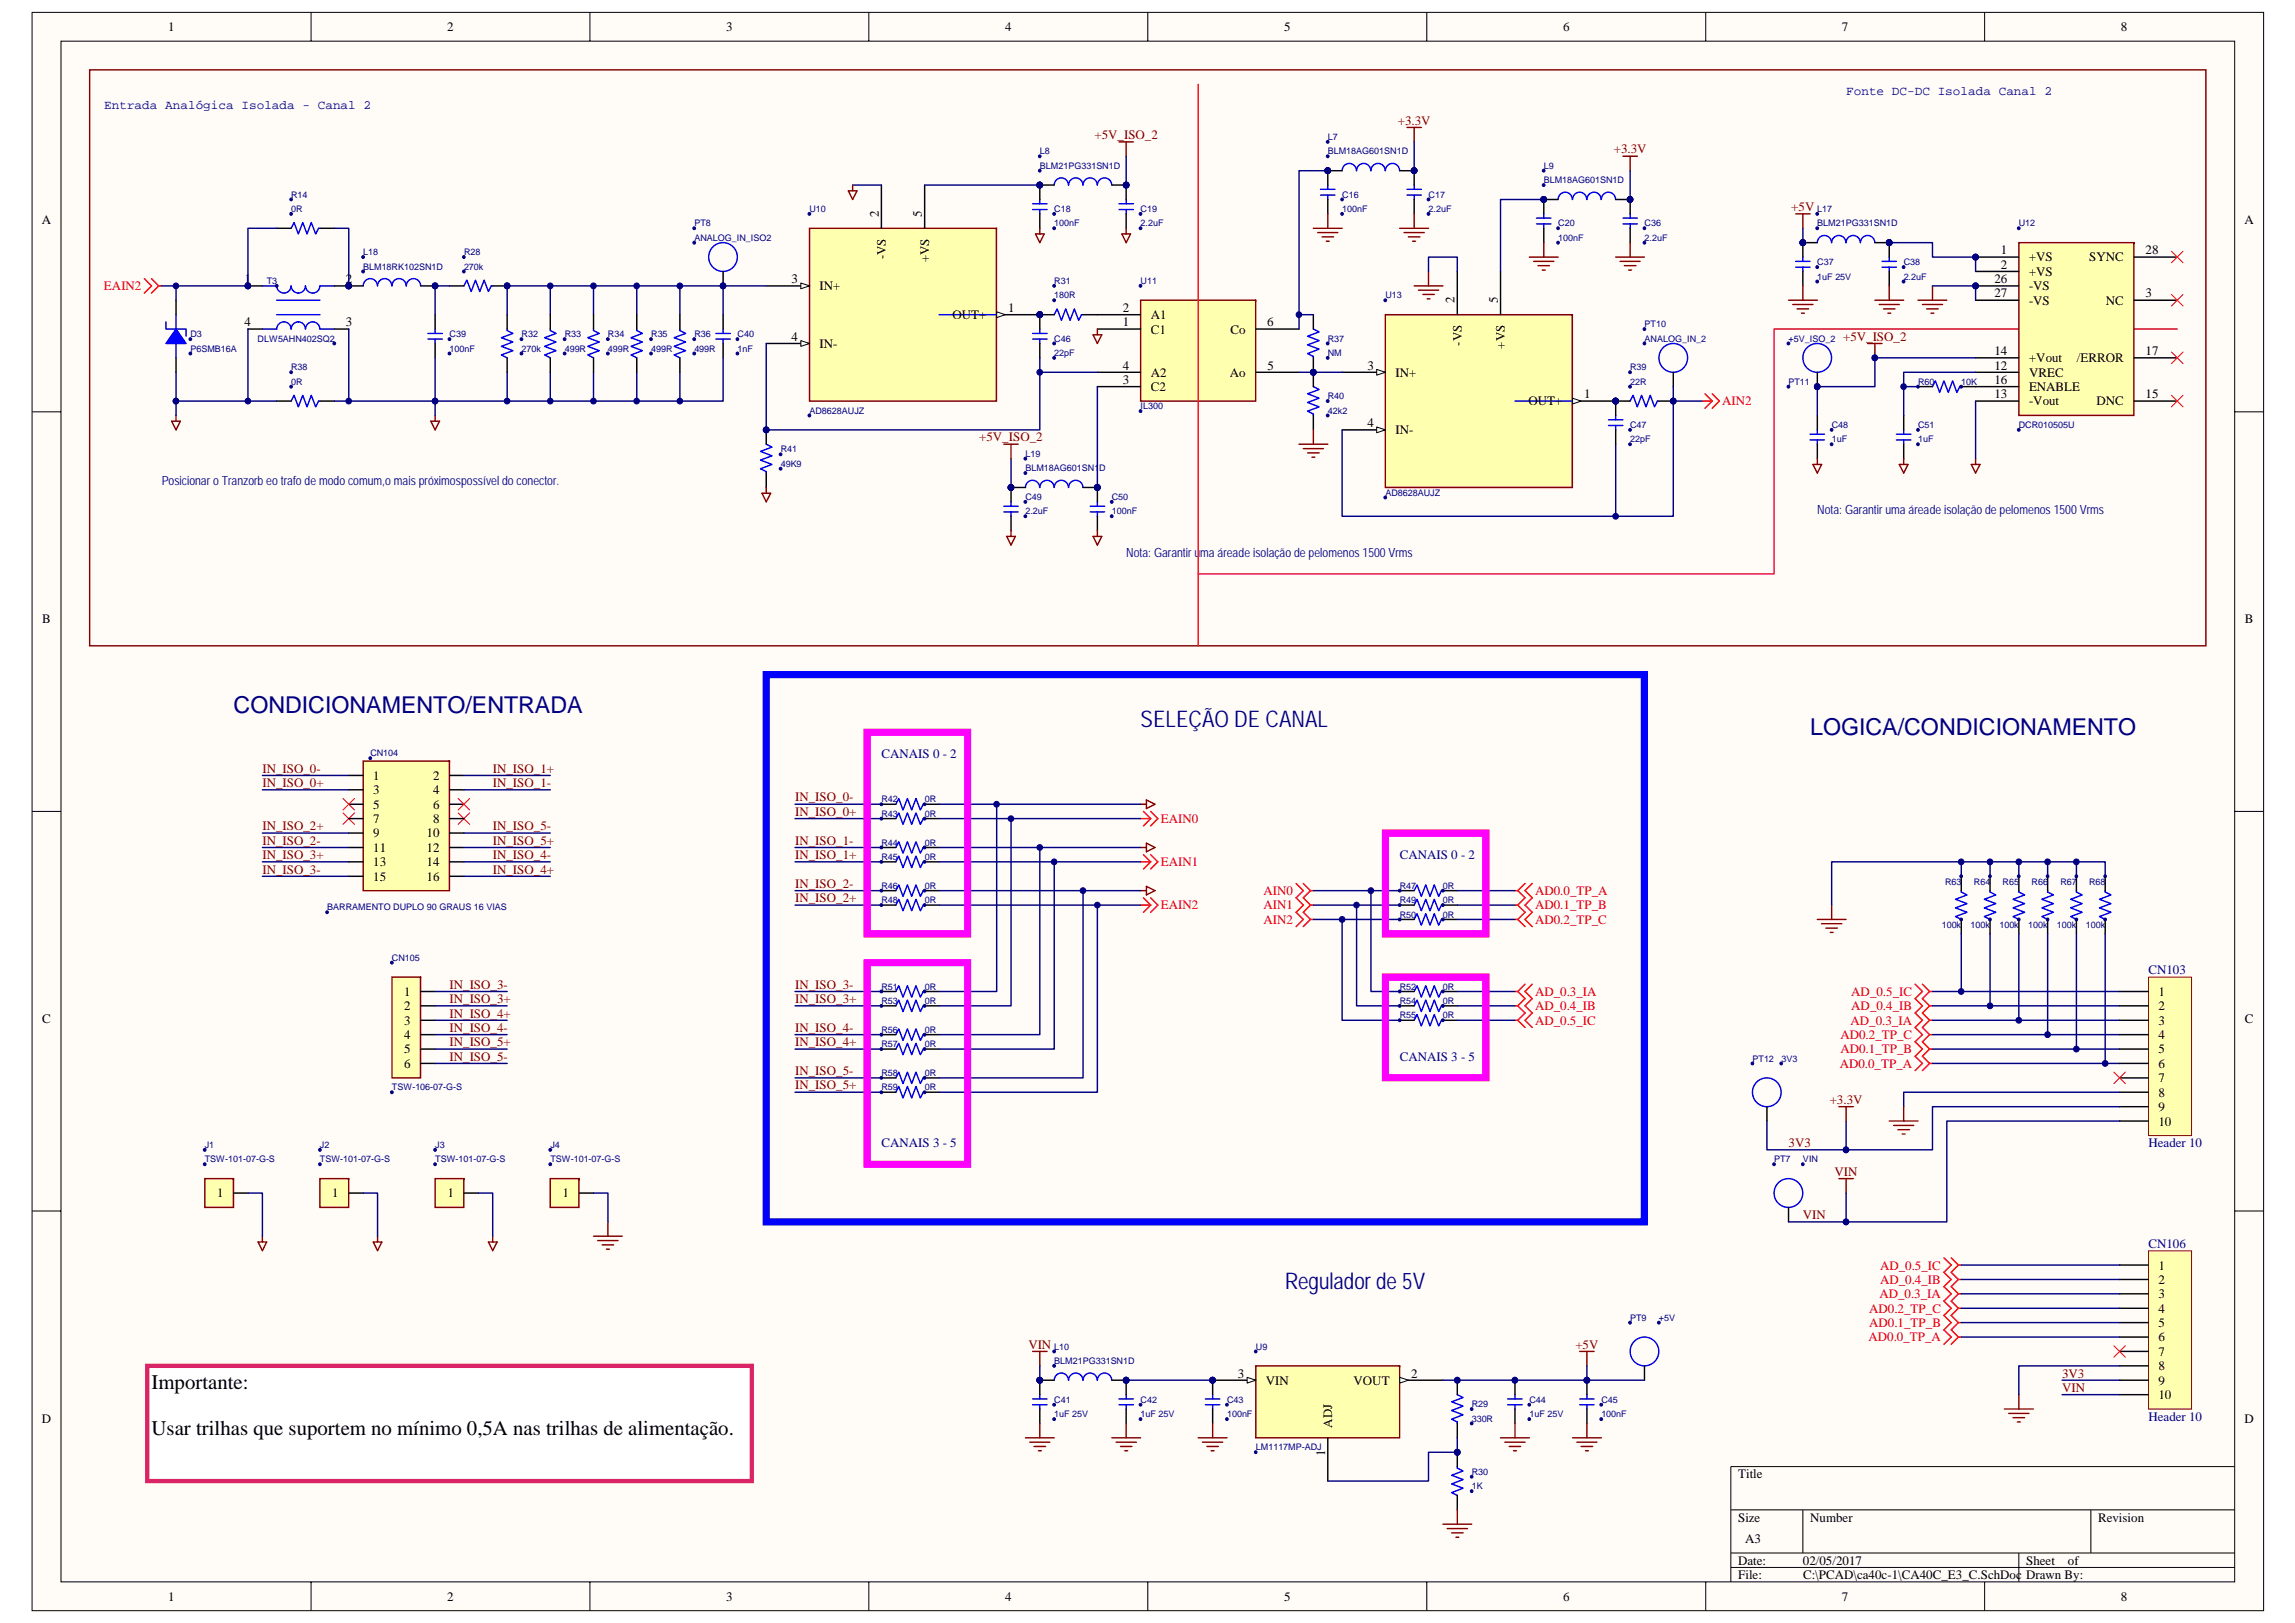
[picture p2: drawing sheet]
<svg xmlns="http://www.w3.org/2000/svg" width="420mm" height="297mm" viewBox="0 0 420 297" stroke-linecap="round" stroke-linejoin="round" font-family="sans-serif">
<defs><g id="words">
<g font-size="4.3" fill="#000080">
<text x="42.8" y="130.5">CONDICIONAMENTO/ENTRADA</text>
<text x="331.4" y="134.5">LOGICA/CONDICIONAMENTO</text>
</g>
<g font-size="4.2" fill="#000080">
<text x="208.8" y="133.1">SELEÇÃO DE CANAL</text>
<text x="235.2" y="235.9">Regulador de 5V</text>
</g>
<g font-size="3.8">
<text x="27.8" y="254.2">Importante:</text>
<text x="27.8" y="262.6">Usar trilhas que suportem no mínimo 0,5A nas trilhas de alimentação.</text>
</g>
<g font-size="2.4">
<text x="30.8" y="5.7">1</text>
<text x="81.9" y="5.7">2</text>
<text x="133" y="5.7">3</text>
<text x="184" y="5.7">4</text>
<text x="235.1" y="5.7">5</text>
<text x="286.2" y="5.7">6</text>
<text x="337.2" y="5.7">7</text>
<text x="388.3" y="5.7">8</text>
<text x="7.7" y="40.9">A</text>
<text x="160.9" y="39.7" transform="rotate(-90 160.9 39.7)">2</text>
<text x="168.8" y="39.7" transform="rotate(-90 168.8 39.7)">5</text>
<text x="410.9" y="40.9">A</text>
<text x="162.2" y="47.5" transform="rotate(-90 162.2 47.5)">-VS</text>
<text x="366.3" y="46.5">1</text>
<text x="371.5" y="47.9">+VS</text>
<text x="382.5" y="47.9">SYNC</text>
<text x="392.8" y="46.5">28</text>
<text x="44.8" y="51.8">1</text>
<text x="63.3" y="51.8">2</text>
<text x="144.9" y="51.8">3</text>
<text x="150" y="53.1">IN+</text>
<text x="170.1" y="48" transform="rotate(-90 170.1 48)">+VS</text>
<text x="365.1" y="51.8">26</text>
<text x="366.3" y="49.2">2</text>
<text x="371.5" y="50.5">+VS</text>
<text x="371.5" y="53.1">-VS</text>
<text x="44.8" y="59.7">4</text>
<text x="63.3" y="59.7">3</text>
<text x="174.4" y="58.4">OUT+</text>
<text x="184.6" y="57.1">1</text>
<text x="205.5" y="57.1">2</text>
<text x="205.5" y="59.7">1</text>
<text x="210.7" y="58.4">A1</text>
<text x="232" y="59.7">6</text>
<text x="266.3" y="55.5" transform="rotate(-90 266.3 55.5)">2</text>
<text x="274.2" y="55.5" transform="rotate(-90 274.2 55.5)">5</text>
<text x="365.1" y="54.4">27</text>
<text x="371.5" y="55.8">-VS</text>
<text x="385.5" y="55.8">NC</text>
<text x="392.8" y="54.4">3</text>
<text x="144.9" y="62.4">4</text>
<text x="150" y="63.7">IN-</text>
<text x="210.7" y="61">C1</text>
<text x="225.3" y="61">Co</text>
<text x="267.6" y="63.3" transform="rotate(-90 267.6 63.3)">-VS</text>
<text x="275.5" y="63.8" transform="rotate(-90 275.5 63.8)">+VS</text>
<text x="365.1" y="65">14</text>
<text x="392.8" y="65">17</text>
<text x="205.5" y="67.6">4</text>
<text x="205.5" y="70.3">3</text>
<text x="210.7" y="68.9">A2</text>
<text x="210.7" y="71.6">C2</text>
<text x="225.2" y="68.9">Ao</text>
<text x="232" y="67.6">5</text>
<text x="250.3" y="67.6">3</text>
<text x="255.5" y="68.9">IN+</text>
<text x="365.1" y="67.6">12</text>
<text x="365.1" y="70.3">16</text>
<text x="371.5" y="66.3">+Vout</text>
<text x="371.5" y="68.9">VREC</text>
<text x="371.5" y="71.6">ENABLE</text>
<text x="380.2" y="66.3">/ERROR</text>
<text x="279.8" y="74.2">OUT+</text>
<text x="290" y="72.9">1</text>
<text x="365.1" y="72.9">13</text>
<text x="371.5" y="74.2">-Vout</text>
<text x="383.8" y="74.2">DNC</text>
<text x="392.8" y="72.9">15</text>
<text x="250.3" y="78.2">4</text>
<text x="255.5" y="79.5">IN-</text>
<text x="7.7" y="114.1">B</text>
<text x="411" y="114.1">B</text>
<text x="68.3" y="142.7">1</text>
<text x="79.3" y="142.7">2</text>
<text x="68.3" y="145.4">3</text>
<text x="68.3" y="148">5</text>
<text x="79.3" y="145.4">4</text>
<text x="79.3" y="148">6</text>
<text x="68.3" y="150.6">7</text>
<text x="68.3" y="153.3">9</text>
<text x="68.3" y="155.9">11</text>
<text x="78.1" y="153.3">10</text>
<text x="78.1" y="155.9">12</text>
<text x="79.3" y="150.6">8</text>
<text x="68.3" y="158.5">13</text>
<text x="68.3" y="161.2">15</text>
<text x="78.1" y="158.5">14</text>
<text x="78.1" y="161.2">16</text>
<text x="74" y="182.3">1</text>
<text x="74" y="184.9">2</text>
<text x="395.2" y="182.3">1</text>
<text x="395.2" y="184.9">2</text>
<text x="7.7" y="187.2">C</text>
<text x="74" y="187.5">3</text>
<text x="74" y="190.2">4</text>
<text x="395.2" y="187.5">3</text>
<text x="395.2" y="190.2">4</text>
<text x="411" y="187.2">C</text>
<text x="74" y="192.8">5</text>
<text x="74" y="195.5">6</text>
<text x="395.2" y="192.8">5</text>
<text x="395.2" y="195.5">6</text>
<text x="395.2" y="198.1">7</text>
<text x="395.2" y="200.7">8</text>
<text x="395.2" y="203.3">9</text>
<text x="395.2" y="206">10</text>
<text x="39.7" y="219.2">1</text>
<text x="60.8" y="219.2">1</text>
<text x="81.9" y="219.2">1</text>
<text x="103" y="219.2">1</text>
<text x="395.2" y="232.3">1</text>
<text x="395.2" y="235">2</text>
<text x="395.2" y="237.6">3</text>
<text x="395.2" y="240.2">4</text>
<text x="395.2" y="242.9">5</text>
<text x="395.2" y="245.5">6</text>
<text x="395.2" y="248.2">7</text>
<text x="395.2" y="250.8">8</text>
<text x="226.6" y="252.1">3</text>
<text x="231.8" y="253.4">VIN</text>
<text x="247.8" y="253.4">VOUT</text>
<text x="258.4" y="252.1">2</text>
<text x="395.2" y="253.4">9</text>
<text x="395.2" y="256.1">10</text>
<text x="7.7" y="260.4">D</text>
<text x="243.9" y="261.3" transform="rotate(-90 243.9 261.3)">ADJ</text>
<text x="410.9" y="260.4">D</text>
<text x="242.6" y="266.5" transform="rotate(-90 242.6 266.5)">1</text>
<text x="318.2" y="270.6">Title</text>
<text x="318.2" y="278.5">Size</text>
<text x="331.4" y="278.5">Number</text>
<text x="384.1" y="278.5">Revision</text>
<text x="318.2" y="286.4">Date:</text>
<text x="319.5" y="282.4">A3</text>
<text x="330.1" y="286.4">02/05/2017</text>
<text x="370.9" y="286.4">Sheet</text>
<text x="378.6" y="286.4">of</text>
<text x="30.8" y="292.9">1</text>
<text x="81.9" y="292.9">2</text>
<text x="133" y="292.9">3</text>
<text x="184" y="292.9">4</text>
<text x="235.1" y="292.9">5</text>
<text x="286.2" y="292.9">6</text>
<text x="318.2" y="289">File:</text>
<text x="330.1" y="289">C:\PCAD\ca40c-1\CA40C_E3_C.SchDoc Drawn By:</text>
<text x="337.2" y="292.9">7</text>
<text x="388.3" y="292.9">8</text>
</g>
<g font-size="2.4" fill="#800000">
<text x="255.9" y="22.8">+3.3V</text>
<text x="200.4" y="25.5">+5V_ISO_2</text>
<text x="295.4" y="28.1">+3.3V</text>
<text x="327.9" y="38.6">+5V</text>
<text x="337.4" y="62.4">+5V_ISO_2</text>
<text x="179.3" y="80.8">+5V_ISO_2</text>
<text x="48" y="141.4">IN_ISO_0-</text>
<text x="90.2" y="141.4">IN_ISO_1+</text>
<text x="48" y="144.1">IN_ISO_0+</text>
<text x="90.2" y="144.1">IN_ISO_1-</text>
<text x="145.6" y="146.7">IN_ISO_0-</text>
<text x="145.6" y="149.3">IN_ISO_0+</text>
<text x="48" y="154.6">IN_ISO_2-</text>
<text x="48" y="152">IN_ISO_2+</text>
<text x="90.2" y="152">IN_ISO_5-</text>
<text x="90.2" y="154.6">IN_ISO_5+</text>
<text x="145.6" y="154.6">IN_ISO_1-</text>
<text x="48" y="159.9">IN_ISO_3-</text>
<text x="48" y="157.2">IN_ISO_3+</text>
<text x="90.2" y="157.2">IN_ISO_4-</text>
<text x="90.2" y="159.9">IN_ISO_4+</text>
<text x="145.6" y="157.2">IN_ISO_1+</text>
<text x="145.6" y="162.5">IN_ISO_2-</text>
<text x="145.6" y="165.1">IN_ISO_2+</text>
<text x="82.3" y="181">IN_ISO_3-</text>
<text x="82.3" y="183.6">IN_ISO_3+</text>
<text x="145.6" y="181">IN_ISO_3-</text>
<text x="145.6" y="183.6">IN_ISO_3+</text>
<text x="82.3" y="188.8">IN_ISO_4-</text>
<text x="82.3" y="186.2">IN_ISO_4+</text>
<text x="82.3" y="191.5">IN_ISO_5+</text>
<text x="145.6" y="188.8">IN_ISO_4-</text>
<text x="145.6" y="191.5">IN_ISO_4+</text>
<text x="82.3" y="194.1">IN_ISO_5-</text>
<text x="145.6" y="196.8">IN_ISO_5-</text>
<text x="145.6" y="199.4">IN_ISO_5+</text>
<text x="335" y="202">+3.3V</text>
<text x="327.4" y="209.9">3V3</text>
<text x="335.9" y="215.2">VIN</text>
<text x="330.1" y="223.1">VIN</text>
<text x="188.3" y="246.8">VIN</text>
<text x="288.4" y="246.8">+5V</text>
<text x="377.5" y="254.7">VIN</text>
<text x="377.5" y="252.1">3V3</text>
</g>
<g font-size="2.4" fill="#f00">
<text x="19" y="53.1">EAIN2</text>
<text x="315.3" y="74.2">AIN2</text>
<text x="212.5" y="150.6">EAIN0</text>
<text x="212.5" y="158.5">EAIN1</text>
<text x="212.5" y="166.5">EAIN2</text>
<text x="231.3" y="166.5">AIN1</text>
<text x="231.3" y="163.8">AIN0</text>
<text x="281" y="166.5">AD0.1_TP_B</text>
<text x="281" y="163.8">AD0.0_TP_A</text>
<text x="231.3" y="169.1">AIN2</text>
<text x="281" y="169.1">AD0.2_TP_C</text>
<text x="281" y="182.3">AD_0.3_IA</text>
<text x="281" y="184.9">AD_0.4_IB</text>
<text x="338.9" y="182.3">AD_0.5_IC</text>
<text x="338.9" y="184.9">AD_0.4_IB</text>
<text x="281" y="187.5">AD_0.5_IC</text>
<text x="336.9" y="190.2">AD0.2_TP_C</text>
<text x="338.8" y="187.5">AD_0.3_IA</text>
<text x="336.8" y="195.5">AD0.0_TP_A</text>
<text x="336.9" y="192.8">AD0.1_TP_B</text>
<text x="344.2" y="232.3">AD_0.5_IC</text>
<text x="344.1" y="237.6">AD_0.3_IA</text>
<text x="344.2" y="235">AD_0.4_IB</text>
<text x="342.1" y="245.5">AD0.0_TP_A</text>
<text x="342.2" y="240.2">AD0.2_TP_C</text>
<text x="342.2" y="242.9">AD0.1_TP_B</text>
</g>
<g font-size="2.4" fill="#000080">
<text x="161.4" y="138.8">CANAIS 0 - 2</text>
<text x="256.3" y="157.2">CANAIS 0 - 2</text>
<text x="393.3" y="178.3">CN103</text>
<text x="256.3" y="194.1">CANAIS 3 - 5</text>
<text x="161.4" y="209.9">CANAIS 3 - 5</text>
<text x="393.3" y="209.9">Header 10</text>
<text x="393.3" y="228.4">CN106</text>
<text x="393.3" y="260">Header 10</text>
</g>
<g font-size="2.3" fill="#000080">
<text x="338" y="17.4">Fonte DC-DC Isolada Canal 2</text>
<text x="19.1" y="20">Entrada Analógica Isolada - Canal 2</text>
<text x="29.6" y="88.7">Posicionar o Tranzorb eo trafo de modo comum,o mais próximospossível do conector.</text>
<text x="332.7" y="94">Nota: Garantir uma áreade isolação de pelomenos 1500 Vrms</text>
<text x="206.2" y="101.9">Nota: Garantir uma áreade isolação de pelomenos 1500 Vrms</text>
</g>
<g font-size="1.7" fill="#000080">
<text x="190.4" y="28.3">L8</text>
<text x="243.1" y="25.6">L7</text>
<text x="243.1" y="28.3">BLM18AG601SN1D</text>
<text x="190.4" y="30.9">BLM21PG331SN1D</text>
<text x="282.6" y="30.9">L9</text>
<text x="282.6" y="33.5">BLM18AG601SN1D</text>
<text x="53.3" y="36.2">R14</text>
<text x="53.3" y="38.8">0R</text>
<text x="127.1" y="41.4">PT8</text>
<text x="148.2" y="38.8">U10</text>
<text x="193" y="38.8">C18</text>
<text x="193" y="41.4">100nF</text>
<text x="208.8" y="38.8">C19</text>
<text x="208.8" y="41.4">2.2uF</text>
<text x="245.7" y="36.2">C16</text>
<text x="245.7" y="38.8">100nF</text>
<text x="261.5" y="36.2">C17</text>
<text x="261.5" y="38.8">2.2uF</text>
<text x="285.3" y="41.4">C20</text>
<text x="301.1" y="41.4">C36</text>
<text x="332.7" y="38.8">L17</text>
<text x="332.7" y="41.4">BLM21PG331SN1D</text>
<text x="369.6" y="41.4">U12</text>
<text x="66.5" y="46.7">L18</text>
<text x="85" y="46.7">R28</text>
<text x="127.1" y="44.1">ANALOG_IN_ISO2</text>
<text x="285.3" y="44.1">100nF</text>
<text x="301.1" y="44.1">2.2uF</text>
<text x="48.8" y="52">T3</text>
<text x="66.5" y="49.3">BLM18RK102SN1D</text>
<text x="85" y="49.3">270k</text>
<text x="193" y="52">R31</text>
<text x="208.8" y="52">U11</text>
<text x="332.7" y="48.6">C37</text>
<text x="332.7" y="51.2">1uF 25V</text>
<text x="348.5" y="48.6">C38</text>
<text x="348.5" y="51.2">2.2uF</text>
<text x="193" y="54.6">180R</text>
<text x="253.6" y="54.6">U13</text>
<text x="301.1" y="59.9">PT10</text>
<text x="34.9" y="61.7">D3</text>
<text x="34.9" y="64.4">P6SMB16A</text>
<text x="47.2" y="62.5">DLW5AHN402SQ2</text>
<text x="82.3" y="61.7">C39</text>
<text x="82.3" y="64.4">100nF</text>
<text x="95.5" y="61.7">R32</text>
<text x="95.5" y="64.4">270k</text>
<text x="103.4" y="61.7">R33</text>
<text x="103.4" y="64.4">499R</text>
<text x="111.3" y="61.7">R34</text>
<text x="111.3" y="64.4">499R</text>
<text x="119.2" y="61.7">R35</text>
<text x="119.2" y="64.4">499R</text>
<text x="127.1" y="61.7">R36</text>
<text x="127.1" y="64.4">499R</text>
<text x="135" y="61.7">C40</text>
<text x="135" y="64.4">1nF</text>
<text x="193" y="62.5">C46</text>
<text x="193" y="65.2">22pF</text>
<text x="243.1" y="62.5">R37</text>
<text x="243.1" y="65.2">NM</text>
<text x="301.1" y="62.5">ANALOG_IN_2</text>
<text x="327.4" y="62.5">+5V_ISO_2</text>
<text x="53.3" y="67.8">R38</text>
<text x="53.3" y="70.4">0R</text>
<text x="298.4" y="67.8">R39</text>
<text x="298.4" y="70.4">22R</text>
<text x="327.4" y="70.4">PT11</text>
<text x="351.2" y="70.4">R60</text>
<text x="359.1" y="70.4">10K</text>
<text x="148.2" y="75.7">AD8628AUJZ</text>
<text x="208.8" y="74.9">IL300</text>
<text x="243.1" y="73.1">R40</text>
<text x="243.1" y="75.7">42k2</text>
<text x="142.9" y="82.8">R41</text>
<text x="187.7" y="83.6">L19</text>
<text x="298.4" y="78.3">C47</text>
<text x="298.4" y="81">22pF</text>
<text x="335.4" y="78.3">C48</text>
<text x="335.4" y="81">1uF</text>
<text x="351.2" y="78.3">C51</text>
<text x="351.2" y="81">1uF</text>
<text x="369.6" y="78.3">DCR010505U</text>
<text x="142.9" y="85.4">49K9</text>
<text x="187.7" y="86.2">BLM18AG601SN1D</text>
<text x="187.7" y="91.5">C49</text>
<text x="187.7" y="94.1">2.2uF</text>
<text x="203.5" y="91.5">C50</text>
<text x="203.5" y="94.1">100nF</text>
<text x="253.6" y="90.7">AD8628AUJZ</text>
<text x="67.8" y="138.4">CN104</text>
<text x="161.4" y="146.9">R42</text>
<text x="161.4" y="149.5">R43</text>
<text x="169.3" y="146.9">0R</text>
<text x="169.3" y="149.5">0R</text>
<text x="161.4" y="154.7">R44</text>
<text x="169.3" y="154.7">0R</text>
<text x="161.4" y="157.4">R45</text>
<text x="169.3" y="157.4">0R</text>
<text x="356.1" y="161.9">R63</text>
<text x="361.4" y="161.9">R64</text>
<text x="366.6" y="161.9">R65</text>
<text x="371.9" y="161.9">R66</text>
<text x="377.2" y="161.9">R67</text>
<text x="382.5" y="161.9">R68</text>
<text x="59.9" y="166.6">BARRAMENTO DUPLO 90 GRAUS 16 VIAS</text>
<text x="161.4" y="162.7">R46</text>
<text x="161.4" y="165.3">R48</text>
<text x="169.3" y="162.7">0R</text>
<text x="169.3" y="165.3">0R</text>
<text x="256.3" y="162.7">R47</text>
<text x="256.3" y="165.3">R49</text>
<text x="256.3" y="167.9">R50</text>
<text x="264.2" y="162.7">0R</text>
<text x="264.2" y="165.3">0R</text>
<text x="264.2" y="167.9">0R</text>
<text x="355.5" y="169.8">100k</text>
<text x="360.8" y="169.8">100k</text>
<text x="366" y="169.8">100k</text>
<text x="371.3" y="169.8">100k</text>
<text x="376.6" y="169.8">100k</text>
<text x="381.9" y="169.8">100k</text>
<text x="71.8" y="175.9">CN105</text>
<text x="161.4" y="181.1">R51</text>
<text x="161.4" y="183.7">R53</text>
<text x="169.3" y="181.1">0R</text>
<text x="169.3" y="183.7">0R</text>
<text x="256.3" y="181.1">R52</text>
<text x="256.3" y="183.7">R54</text>
<text x="264.2" y="181.1">0R</text>
<text x="264.2" y="183.7">0R</text>
<text x="161.4" y="189">R56</text>
<text x="161.4" y="191.7">R57</text>
<text x="169.3" y="189">0R</text>
<text x="169.3" y="191.7">0R</text>
<text x="256.3" y="186.4">R55</text>
<text x="264.2" y="186.4">0R</text>
<text x="161.4" y="196.9">R58</text>
<text x="169.3" y="196.9">0R</text>
<text x="320.9" y="194.3">PT12</text>
<text x="326.1" y="194.3">3V3</text>
<text x="71.8" y="199.6">TSW-106-07-G-S</text>
<text x="161.4" y="199.6">R59</text>
<text x="169.3" y="199.6">0R</text>
<text x="37.5" y="210.1">J1</text>
<text x="37.5" y="212.7">TSW-101-07-G-S</text>
<text x="58.6" y="210.1">J2</text>
<text x="58.6" y="212.7">TSW-101-07-G-S</text>
<text x="79.7" y="210.1">J3</text>
<text x="79.7" y="212.7">TSW-101-07-G-S</text>
<text x="100.8" y="210.1">J4</text>
<text x="100.8" y="212.7">TSW-101-07-G-S</text>
<text x="324.8" y="212.7">PT7</text>
<text x="330.1" y="212.7">VIN</text>
<text x="298.4" y="241.7">PT9</text>
<text x="303.7" y="241.7">+5V</text>
<text x="193" y="247">L10</text>
<text x="193" y="249.6">BLM21PG331SN1D</text>
<text x="229.9" y="247">U9</text>
<text x="193" y="256.8">C41</text>
<text x="208.8" y="256.8">C42</text>
<text x="224.7" y="256.8">C43</text>
<text x="269.4" y="257.5">R29</text>
<text x="280" y="256.8">C44</text>
<text x="293.2" y="256.8">C45</text>
<text x="193" y="259.4">1uF 25V</text>
<text x="208.8" y="259.4">1uF 25V</text>
<text x="224.7" y="259.4">100nF</text>
<text x="269.4" y="260.2">330R</text>
<text x="280" y="259.4">1uF 25V</text>
<text x="293.2" y="259.4">100nF</text>
<text x="229.9" y="265.5">LM1117MP-ADJ</text>
<text x="269.4" y="269.9">R30</text>
<text x="269.4" y="272.6">1K</text>
</g>
</g></defs>
<path d="M5.9 2.3h408.5v292.5h-408.5z" fill="#fffcf8"/>
<path d="M5.9 2.3h408.5v292.5h-408.5z" fill="none" stroke="#000" stroke-width=".18"/>
<path d="M11.2 7.6h397.9v281.9h-397.9z" fill="#fffcf8"/>
<g fill="none" stroke="#000" stroke-width=".18">
<path d="M11.2 7.5h397.9v282h-397.9zM56.9 2.2v5.3M108 2.2v5.3M159.1 2.2v5.3M210.1 2.2v5.3M261.2 2.2v5.3M312.3 2.2v5.3M363.3 2.2v5.3M5.9 75.4h5.2M409.1 75.4h5.3M5.9 148.5h5.2M409.1 148.5h5.3"/>
<path d="M5.9 221.6h5.2M409.1 221.6h5.3M316.9 276.3h92.2M330.1 276.3v7.9M382.8 276.3v7.9M409.1 268.4h-92.2v21.1M56.9 289.5v5.3M108 289.5v5.3M159.1 289.5v5.3M210.1 289.5v5.3M261.2 289.5v5.3M312.3 289.5v5.3"/>
<path d="M316.9 284.2h92.2M316.9 286.9h92.2M363.3 289.5v5.3M369.6 284.2v5.3"/>
</g>
<path d="M100.7 52.3v5.3M108.7 52.3v5.3M116.6 52.3v5.3M124.5 52.3v5.3M32.2 68.1v5.3M92.8 68.1v5.3M100.7 68.1v5.3M108.7 68.1v5.3M116.6 68.1v5.3M124.5 68.1v5.3M185.1 83.9v5.3M295.8 81.3v13.2" fill="none" stroke="#000080" stroke-width=".26"/>
<g fill="#000080" stroke="#000080" stroke-width=".18">
<path d="M119 61.9l.2-.1 .2 .1-.1 .4h-.3z" fill-rule="evenodd"/>
<path d="M53.1 70.6l.2-.1 .2 .1-.1 .4h-.3z" fill-rule="evenodd"/>
<path d="M300.9 60h.3l.1 .2-.2 .3-.3-.1z" fill-rule="evenodd"/>
<path d="M300.9 62.6l.3 .1v.3l-.1 .1-.3-.1z" fill-rule="evenodd"/>
<circle cx="295.8" cy="94.5" r=".52"/>
<circle cx="185.1" cy="89.2" r=".52"/>
<circle cx="32.2" cy="73.4" r=".52"/>
<circle cx="92.8" cy="73.4" r=".52"/>
<circle cx="100.7" cy="52.3" r=".52"/>
<circle cx="100.7" cy="73.4" r=".52"/>
<circle cx="108.6" cy="73.4" r=".52"/>
<circle cx="116.5" cy="73.4" r=".52"/>
<circle cx="124.5" cy="73.4" r=".52"/>
<circle cx="124.5" cy="52.3" r=".52"/>
<circle cx="116.5" cy="52.3" r=".52"/>
<circle cx="108.6" cy="52.3" r=".52"/>
<circle cx="119.2" cy="64.7" r=".26"/>
<circle cx="53.3" cy="68.1" r=".26"/>
<circle cx="132.4" cy="52.3" r=".52"/>
<circle cx="127.1" cy="41.8" r=".25"/>
<circle cx="127.1" cy="44.4" r=".26"/>
<circle cx="127.1" cy="62.1" r=".26"/>
<circle cx="127.1" cy="64.7" r=".26"/>
<circle cx="330" cy="44.4" r=".53"/>
<circle cx="345.9" cy="44.4" r=".52"/>
<circle cx="332.7" cy="39.1" r=".26"/>
<circle cx="332.7" cy="41.8" r=".25"/>
<circle cx="187.7" cy="91.8" r=".26"/>
<circle cx="187.7" cy="94.5" r=".26"/>
<circle cx="295.8" cy="73.4" r=".52"/>
<circle cx="306.3" cy="73.4" r=".52"/>
<circle cx="298.4" cy="68.1" r=".26"/>
<circle cx="298.4" cy="70.8" r=".26"/>
<circle cx="298.4" cy="78.7" r=".26"/>
<circle cx="298.4" cy="81.3" r=".26"/>
<circle cx="200.9" cy="89.2" r=".52"/>
<circle cx="187.7" cy="83.9" r=".26"/>
<circle cx="187.7" cy="86.6" r=".26"/>
</g>
<g fill="none" stroke="#00f" stroke-width=".26">
<path d="M30.4 58.9v1.3h3.7v1.3M32.2 57.6v2.6M332.7 44.4a1.3 1.3 0 0 1 1.3-1.3 1.3 1.3 0 0 1 1.3 1.3M335.3 44.4a1.3 1.3 0 0 1 1.3-1.3 1.3 1.3 0 0 1 1.3 1.3 1.32 1.32 0 0 1 1.4-1.3 1.32 1.32 0 0 1 1.3 1.3M340.6 44.4a1.31 1.31 0 0 1 1.3-1.3 1.31 1.31 0 0 1 1.3 1.3M32.2 62.9v2.6M53.3 73.4l.5-1.1 .8 2.2 .8-2.2 .8 2.2 .8-2.2 .8 2.2 .5-1.1h.3M116.6 60.2v.3l1 .5-2.1 .8 2.1 .8-2.1 .8 2.1 .8-2.1 .8 1.1 .5M124.5 60.2v.3l1 .5-2.1 .8 2.1 .8-2.1 .8 2.1 .8-2.1 .8 1.1 .5M294.5 77.9h2.6M294.5 76.8h2.6M295.8 76v.8"/>
<path d="M295.8 77.9v.8M298.4 73.4l.6-1.1 .8 2.2 .7-2.2 .8 2.2 .8-2.2 .8 2.2 .5-1.1h.3M183.8 93.7h2.6M183.8 92.6h2.6M185.1 91.8v.8M185.1 93.7v.8M187.7 89.2a1.31 1.31 0 0 1 1.3-1.3 1.31 1.31 0 0 1 1.4 1.3 1.32 1.32 0 0 1 1.3-1.3 1.32 1.32 0 0 1 1.3 1.3 1.3 1.3 0 0 1 1.3-1.3 1.3 1.3 0 0 1 1.3 1.3 1.32 1.32 0 0 1 1.3-1.3 1.32 1.32 0 0 1 1.4 1.3"/>
<circle cx="132.4" cy="47" r="2.63"/>
<circle cx="306.3" cy="65.5" r="2.63"/>
</g>
<g fill="none" stroke="#000" stroke-width=".26">
<path d="M116.6 57.6v2.6M124.5 57.6v2.6M132.4 49.7v2.6M330.1 44.4h2.6M343.2 44.4h2.7M50.7 73.4h2.6M58.6 73.4h2.6M116.6 65.5v2.6M124.5 65.5v2.6M295.8 78.7v2.6M298.4 73.4h-2.6v2.6M303.7 73.4h2.6"/>
<path d="M306.3 68.1v2.7M185.1 94.5v2.6M187.7 89.2h-2.6v2.6M198.3 89.2h2.6"/>
</g>
<path d="M32.2 60.2l1.9 2.7h-3.7z" fill="#00f"/>
<g fill="none" stroke="#00f" stroke-width=".26">
<path d="M193 33.9a1.31 1.31 0 0 1 1.3-1.3 1.31 1.31 0 0 1 1.3 1.3 1.31 1.31 0 0 1 1.3-1.3 1.31 1.31 0 0 1 1.4 1.3 1.31 1.31 0 0 1 1.3-1.3 1.31 1.31 0 0 1 1.3 1.3M200.9 33.9a1.31 1.31 0 0 1 1.3-1.3 1.31 1.31 0 0 1 1.3 1.3M204.9 38.4h2.6M204.9 37.3h2.6M206.2 36.5v.8M206.2 38.4v.7M257.6 35.7h2.6M257.6 34.6h2.6M258.9 33.9v.7M258.9 35.7v.8M281.3 39.9h2.6M282.6 39.1v.8"/>
<path d="M285.3 36.5a1.3 1.3 0 0 1 1.3-1.3 1.3 1.3 0 0 1 1.3 1.3M287.9 36.5a1.3 1.3 0 0 1 1.3-1.3 1.3 1.3 0 0 1 1.3 1.3M290.5 36.5a1.3 1.3 0 0 1 1.3-1.3 1.3 1.3 0 0 1 1.3 1.3M293.2 36.5a1.3 1.3 0 0 1 1.3-1.3 1.3 1.3 0 0 1 1.3 1.3M297.1 39.9h2.7M298.4 39.1v.8M84.9 52.3l.6-1 .8 2.1 .7-2.1 .8 2.1 .8-2.1 .8 2.1 .5-1.1h.3M148.2 52.3h7.9M156.1 47.1l15.8 10.5-15.8 10.5zM281.3 41h2.6M282.6 41v.8M297.1 41h2.7"/>
<path d="M298.4 41v.8M32.2 60.2l1.9 2.7h-3.7zM78.3 62.1h2.7M78.3 61h2.7M79.7 60.2v.8M79.7 62.1v.8M131.1 62.1h2.6M131.1 61h2.6M132.4 60.2v.8M132.4 62.1v.8M148.2 62.9h7.9M189 62.1h2.7"/>
<path d="M189 61h2.7M190.4 60.2v.8M190.4 62.1v.8M199.6 93.7h2.6M199.6 92.6h2.6M200.9 91.8v.8M200.9 93.7v.8"/>
<circle cx="332.7" cy="65.5" r="2.63"/>
</g>
<g fill="none" stroke="#000" stroke-width=".26">
<path d="M190.4 33.9h2.6M203.5 33.9h2.7v2.6M206.2 39.1v2.7M258.9 31.2v2.7M258.9 36.5v2.6M285.3 36.5h-2.7v2.6M295.8 36.5h2.6v2.6M32.2 54.9v2.7M79.7 57.6v2.6M82.3 52.3h2.6M90.2 52.3h2.6M132.4 57.6v2.6"/>
<path d="M190.4 57.6v2.6M282.6 41.8v2.6M298.4 41.8v2.6M32.2 65.5v2.6M79.7 62.9v2.6M132.4 62.9v2.6M190.4 62.9v2.6M332.7 68.1v2.7M200.9 89.2v2.6M200.9 94.5v2.6"/>
</g>
<g fill="#000080" stroke="#000080" stroke-width=".18">
<path d="M84.8 46.8l.3 .1 .1 .2-.3 .2-.2-.2z" fill-rule="evenodd"/>
<path d="M84.8 49.5h.3l.1 .2-.3 .3-.2-.2z" fill-rule="evenodd"/>
<path d="M134.9 61.8l.3 .1v.2l-.2 .2-.2-.1z" fill-rule="evenodd"/>
<path d="M134.9 64.5h.3v.4l-.2 .1-.2-.2z" fill-rule="evenodd"/>
<path d="M300.9 41.5l.3 .1 .1 .2-.2 .2-.3-.2z" fill-rule="evenodd"/>
<path d="M300.9 44.2h.3l.1 .2-.2 .3-.3-.2z" fill-rule="evenodd"/>
<path d="M285.1 41.5l.3 .1 .1 .2-.2 .2-.3-.2z" fill-rule="evenodd"/>
<path d="M285.1 44.2h.3l.1 .2-.2 .3-.3-.2z" fill-rule="evenodd"/>
<path d="M190.2 28.4h.3l.1 .2-.2 .3-.3-.2z" fill-rule="evenodd"/>
<path d="M190.2 31h.3l.1 .2-.2 .3-.3-.3z" fill-rule="evenodd"/>
<circle cx="34.8" cy="62.1" r=".26"/>
<circle cx="34.8" cy="64.7" r=".26"/>
<circle cx="92.8" cy="52.3" r=".52"/>
<circle cx="200.9" cy="89.2" r=".52"/>
<circle cx="203.5" cy="91.8" r=".26"/>
<circle cx="203.5" cy="94.5" r=".26"/>
<circle cx="190.3" cy="57.6" r=".52"/>
<circle cx="193" cy="62.8" r=".26"/>
<circle cx="193" cy="65.5" r=".26"/>
<circle cx="298.4" cy="36.5" r=".51"/>
<circle cx="258.9" cy="31.2" r=".52"/>
<circle cx="261.5" cy="36.5" r=".25"/>
<circle cx="261.5" cy="39.1" r=".26"/>
<circle cx="332.7" cy="70.8" r=".52"/>
<circle cx="327.4" cy="70.8" r=".26"/>
<circle cx="327.4" cy="62.9" r=".26"/>
<circle cx="206.2" cy="33.9" r=".52"/>
<circle cx="208.8" cy="39.1" r=".26"/>
<circle cx="208.8" cy="41.8" r=".25"/>
<circle cx="82.3" cy="62.1" r=".26"/>
<circle cx="82.3" cy="64.7" r=".26"/>
<circle cx="282.6" cy="36.5" r=".51"/>
<circle cx="190.3" cy="33.9" r=".52"/>
<circle cx="282.6" cy="31.2" r=".25"/>
<circle cx="282.6" cy="33.9" r=".26"/>
</g>
<path d="M148.2 41.8v31.6h34.2v-31.6z" fill-rule="evenodd" fill="#ffffb0" stroke="#800000" stroke-width=".26"/>
<path d="M171.9 57.6h10.6" fill="none" stroke="#00f" stroke-width=".26"/>
<path d="M140.3 62.9h7.9" fill="none" stroke="#000" stroke-width=".26"/>
<path d="M146.6 62.3l1.6 .6-1.6 .5z" fill="#fffcf8"/>
<path d="M146.6 62.3l1.6 .6-1.6 .5z" fill="none" stroke="#000" stroke-width=".18"/>
<path d="M140.3 52.3h7.9" fill="none" stroke="#000" stroke-width=".26"/>
<path d="M146.6 51.8l1.6 .5-1.6 .6z" fill="#fffcf8"/>
<path d="M146.6 51.8l1.6 .5-1.6 .6z" fill="none" stroke="#000" stroke-width=".18"/>
<path d="M182.5 57.6h7.9" fill="none" stroke="#000" stroke-width=".26"/>
<path d="M182.5 57.1l1.5 .5-1.5 .5z" fill="#fffcf8"/>
<path d="M182.5 57.1l1.5 .5-1.5 .5z" fill="none" stroke="#000" stroke-width=".18"/>
<g fill="#000080" stroke="#000080" stroke-width=".18">
<circle cx="190.3" cy="57.6" r=".52"/>
<circle cx="148.2" cy="39.1" r=".26"/>
<circle cx="148.2" cy="76" r=".26"/>
<circle cx="140.3" cy="78.7" r=".52"/>
<circle cx="142.9" cy="83.2" r=".26"/>
<circle cx="142.9" cy="85.8" r=".26"/>
<circle cx="240.4" cy="68.1" r=".52"/>
<circle cx="243.1" cy="73.4" r=".26"/>
<circle cx="243.1" cy="76" r=".26"/>
<circle cx="45.4" cy="52.3" r=".52"/>
<circle cx="63.8" cy="52.3" r=".52"/>
<circle cx="50.7" cy="52.3" r=".25"/>
<circle cx="61.2" cy="62.9" r=".26"/>
</g>
<path d="M161.4 33.9v7.9M169.3 33.9v7.9M45.4 52.3h2.6M61.2 52.3h2.6M45.4 60.2h2.6M61.2 60.2h2.6M140.3 78.7v2.6M240.4 68.1v2.7M240.4 76v2.7M140.3 86.6v2.6" fill="none" stroke="#000" stroke-width=".26"/>
<g fill="none" stroke="#00f" stroke-width=".26">
<path d="M48 52.3h2.7a1.31 1.31 0 0 0 1.3 1.3 1.31 1.31 0 0 0 1.3-1.3M50.7 54.9h7.9M50.7 57.6h7.9M53.3 52.3a1.32 1.32 0 0 0 1.3 1.3 1.33 1.33 0 0 0 1.3-1.3 1.31 1.31 0 0 0 1.3 1.3 1.31 1.31 0 0 0 1.4-1.3M58.6 52.3h2.6M48 60.2h2.7a1.31 1.31 0 0 1 1.3-1.3 1.31 1.31 0 0 1 1.3 1.3M53.3 60.2a1.32 1.32 0 0 1 1.3-1.3 1.33 1.33 0 0 1 1.3 1.3 1.31 1.31 0 0 1 1.3-1.3 1.31 1.31 0 0 1 1.4 1.3M58.6 60.2h2.6M240.4 70.8l1.1 .5-2.1 .8 2.1 .8-2.1 .8 2.1 .8-2.1 .7 1 .6v.2M253.6 78.7h7.9M253.6 68.1h7.9M261.5 62.9l15.9 10.5-15.9 10.5z"/>
<path d="M140.3 81.3l1 .5-2.1 .8 2.1 .8-2.1 .8 2.1 .8-2.1 .8 1.1 .5v.3"/>
</g>
<path d="M253.6 57.6v31.6h34.3v-31.6z" fill-rule="evenodd" fill="#ffffb0" stroke="#800000" stroke-width=".26"/>
<path d="M277.4 73.4h10.5" fill="none" stroke="#00f" stroke-width=".26"/>
<path d="M245.7 78.7h7.9" fill="none" stroke="#000" stroke-width=".26"/>
<path d="M252 78.1l1.6 .6-1.6 .5z" fill="#fffcf8"/>
<path d="M252 78.1l1.6 .6-1.6 .5z" fill="none" stroke="#000" stroke-width=".18"/>
<path d="M245.7 68.1h7.9" fill="none" stroke="#000" stroke-width=".26"/>
<path d="M252 67.6l1.6 .5-1.6 .6z" fill="#fffcf8"/>
<path d="M252 67.6l1.6 .5-1.6 .6z" fill="none" stroke="#000" stroke-width=".18"/>
<path d="M287.9 73.4h7.9" fill="none" stroke="#000" stroke-width=".26"/>
<path d="M287.9 72.9l1.6 .5-1.6 .5z" fill="#fffcf8"/>
<path d="M287.9 72.9l1.6 .5-1.6 .5z" fill="none" stroke="#000" stroke-width=".18"/>
<g fill="#000080" stroke="#000080" stroke-width=".18">
<path d="M53.1 36.3h.3l.1 .2v.2h-.4z" fill-rule="evenodd"/>
<path d="M53.1 39l.2-.1 .2 .1-.1 .4-.3-.1z" fill-rule="evenodd"/>
<path d="M245.6 36.3h.3v.2l-.2 .3-.2-.3z" fill-rule="evenodd"/>
<path d="M245.6 38.9l.3 .1v.1l-.2 .3-.2-.1z" fill-rule="evenodd"/>
<circle cx="295.8" cy="73.4" r=".52"/>
<circle cx="253.6" cy="55" r=".26"/>
<circle cx="253.6" cy="91" r=".26"/>
<circle cx="95.5" cy="62.1" r=".26"/>
<circle cx="95.5" cy="64.7" r=".26"/>
<circle cx="243.1" cy="31.2" r=".51"/>
<circle cx="258.9" cy="31.2" r=".52"/>
<circle cx="243.1" cy="26" r=".25"/>
<circle cx="243.1" cy="28.6" r=".26"/>
<circle cx="330" cy="44.4" r=".53"/>
<circle cx="332.7" cy="48.9" r=".26"/>
<circle cx="332.7" cy="51.5" r=".26"/>
</g>
<path d="M243.1 36.5v2.6M245.7 31.2h-2.6v2.7M256.3 31.2h2.6M50.7 41.8h2.6M58.6 41.8h2.6M92.8 57.6v2.6M266.8 49.7v7.9M274.7 49.7v7.9M330.1 44.4v2.7M330.1 49.7v2.6M92.8 65.5v2.6" fill="none" stroke="#000" stroke-width=".26"/>
<g fill="none" stroke="#00f" stroke-width=".26">
<path d="M241.8 35.7h2.6M241.8 34.6h2.6M243.1 33.9v.7M243.1 35.7v.8M245.7 31.2a1.32 1.32 0 0 1 1.3-1.3 1.32 1.32 0 0 1 1.4 1.3 1.3 1.3 0 0 1 1.3-1.3 1.3 1.3 0 0 1 1.3 1.3M251 31.2a1.31 1.31 0 0 1 1.3-1.3 1.31 1.31 0 0 1 1.3 1.3M253.6 31.2a1.3 1.3 0 0 1 1.3-1.3 1.3 1.3 0 0 1 1.3 1.3M53.3 41.8l.5-1.1 .8 2.1 .8-2.1 .8 2.1 .8-2.1 .8 2.1 .5-1h.3M328.7 48.9h2.7M328.7 47.8h2.7M330.1 47.1v.7M330.1 48.9v.8"/>
<path d="M92.8 60.2v.3l1.1 .5-2.1 .8 2.1 .8-2.1 .8 2.1 .8-2.1 .8 1 .5"/>
</g>
<path d="M208.8 54.9v18.5h21.1v-18.5z" fill-rule="evenodd" fill="#ffffb0" stroke="#800000" stroke-width=".26"/>
<g fill="none" stroke="#000" stroke-width=".26">
<path d="M190.4 33.9v2.6M190.4 39.1v2.7M63.8 52.3h2.7M77 52.3h2.7M100.7 57.6v2.6M108.7 57.6v2.6M190.4 57.6h2.6M198.3 57.6h10.5M240.4 57.6v2.6M345.9 44.4v2.7M345.9 49.7v2.6M100.7 65.5v2.6"/>
<path d="M108.7 65.5v2.6M200.9 60.2h7.9M200.9 68.1h7.9M200.9 70.8h7.9M229.9 60.2h7.9M229.9 68.1h7.9M240.4 65.5v2.6M332.7 76v2.7M332.7 81.3v2.6M327.4 221v2.6"/>
</g>
<g fill="#000080" stroke="#000080" stroke-width=".18">
<path d="M335.1 78.5l.3-.1 .1 .5h-.2l-.2-.1z" fill-rule="evenodd"/>
<path d="M335.1 81.1l.2-.1 .2 .2v.3h-.3z" fill-rule="evenodd"/>
<circle cx="208.8" cy="52.3" r=".25"/>
<circle cx="208.8" cy="75.2" r=".26"/>
<circle cx="190.3" cy="57.6" r=".52"/>
<circle cx="193" cy="52.3" r=".25"/>
<circle cx="193" cy="55" r=".26"/>
<circle cx="63.8" cy="52.3" r=".52"/>
<circle cx="79.6" cy="52.3" r=".52"/>
<circle cx="66.5" cy="47" r=".25"/>
<circle cx="66.5" cy="49.7" r=".26"/>
<circle cx="190.3" cy="33.9" r=".52"/>
<circle cx="193" cy="39.1" r=".26"/>
<circle cx="193" cy="41.8" r=".25"/>
<circle cx="103.4" cy="62.1" r=".26"/>
<circle cx="103.4" cy="64.7" r=".26"/>
<circle cx="111.3" cy="62.1" r=".26"/>
<circle cx="111.3" cy="64.7" r=".26"/>
<circle cx="343.2" cy="65.5" r=".52"/>
<circle cx="298.4" cy="36.5" r=".51"/>
<circle cx="243.1" cy="31.2" r=".51"/>
<circle cx="282.6" cy="36.5" r=".51"/>
<circle cx="306.3" cy="73.4" r=".52"/>
<circle cx="258.9" cy="31.2" r=".52"/>
<circle cx="206.2" cy="33.9" r=".52"/>
<circle cx="330" cy="44.4" r=".53"/>
<circle cx="92.8" cy="52.3" r=".52"/>
<circle cx="132.4" cy="52.3" r=".52"/>
<circle cx="32.2" cy="73.4" r=".52"/>
<circle cx="45.4" cy="73.4" r=".52"/>
<circle cx="45.4" cy="52.3" r=".52"/>
<circle cx="63.8" cy="73.4" r=".52"/>
<circle cx="32.2" cy="52.3" r=".52"/>
<circle cx="79.6" cy="73.4" r=".52"/>
<circle cx="140.3" cy="78.7" r=".52"/>
<circle cx="190.3" cy="68.1" r=".52"/>
<circle cx="200.9" cy="89.2" r=".52"/>
<circle cx="345.9" cy="44.4" r=".52"/>
<circle cx="348.5" cy="48.9" r=".26"/>
<circle cx="348.5" cy="51.5" r=".26"/>
<circle cx="240.4" cy="68.1" r=".52"/>
<circle cx="243.1" cy="62.8" r=".26"/>
<circle cx="243.1" cy="65.5" r=".26"/>
<circle cx="237.8" cy="57.6" r=".52"/>
<circle cx="324.8" cy="213.1" r=".26"/>
<circle cx="330" cy="213.1" r=".26"/>
</g>
<g fill="none" stroke="#00f" stroke-width=".26">
<path d="M189 38.4h2.7M189 37.3h2.7M190.4 36.5v.8M190.4 38.4v.7M66.5 52.3a1.31 1.31 0 0 1 1.3-1.3 1.31 1.31 0 0 1 1.3 1.3 1.3 1.3 0 0 1 1.3-1.3 1.3 1.3 0 0 1 1.3 1.3M71.8 52.3a1.3 1.3 0 0 1 1.3-1.3 1.3 1.3 0 0 1 1.3 1.3 1.32 1.32 0 0 1 1.3-1.3 1.32 1.32 0 0 1 1.3 1.3M193 57.6l.5-1.1 .8 2.1 .8-2.1 .8 2.1 .8-2.1 .8 2.1 .5-1h.3M344.6 48.9h2.6M344.6 47.8h2.6M345.9 47.1v.7M345.9 48.9v.8M100.7 60.2v.3l1.1 .5-2.1 .8 2.1 .8-2.1 .8 2.1 .8-2.1 .8 1 .5"/>
<path d="M108.7 60.2v.3l1 .5-2.1 .8 2.1 .8-2.1 .8 2.1 .8-2.1 .8 1.1 .5M240.4 60.2l1.1 .5-2.1 .8 2.1 .8-2.1 .8 2.1 .8-2.1 .8 1 .5v.3M331.4 79.5h2.6M332.7 78.7v.8M331.4 80.5h2.6M332.7 80.5v.8"/>
<circle cx="327.4" cy="218.3" r="2.63"/>
</g>
<g fill="none" stroke="#800000" stroke-width=".26">
<path d="M16.4 12.8h387.4v105.4h-387.4zM204.9 26h2.6M206.2 26v2.6M243.1 39.1v2.7M257.6 23.3h2.6M258.9 23.3v2.7M258.9 39.1v2.7M297.1 28.6h2.7M298.4 28.6v2.6M328.7 39.1h2.7M330.1 39.1v2.7M240.4 41.8h5.3"/>
<path d="M241.2 42.6h3.7M242 43.3h2.1M242.8 44.2h.5M256.3 41.8h5.2M257.1 42.6h3.6M257.8 43.3h2.2M258.6 44.2h.6M258.9 52.3h5.3M259.7 53.1h3.7M260.5 53.9h2.1M261.3 54.7h.5M261.5 49.7v2.6"/>
<path d="M280 47.1h5.3M280.8 47.8h3.7M281.6 48.6h2.1M282.4 49.4h.5M282.6 44.4v2.7M295.8 47.1h5.3M296.6 47.8h3.7M297.4 48.6h2.1M298.2 49.4h.5M298.4 44.4v2.7M327.4 54.9h5.3M328.2 55.7h3.7"/>
<path d="M329 56.5h2.1M329.8 57.3h.5M330.1 52.3v2.6M343.2 54.9h5.3M344 55.7h3.7M344.8 56.5h2.1M345.6 57.3h.5M345.9 52.3v2.6M351.1 54.9h5.3M351.9 55.7h3.7M352.7 56.5h2.1M353.5 57.3h.5"/>
<path d="M353.8 52.3v2.6M31.4 77.1h1.6l-.8 1.6zM32.2 76v1.1M240.4 78.7v2.6M341.9 62.9h2.7M343.2 62.9v2.6M183.8 81.3h2.6M185.1 81.3v2.6M237.8 81.3h5.3M238.6 82.1h3.7M239.4 82.9h2.1M240.2 83.7h.5"/>
<path d="M331.9 85h1.6l-.8 1.6zM332.7 83.9v1.1M360.9 85h1.6l-.8 1.6zM361.7 83.9v1.1"/>
</g>
<path d="M26.4 51l1.3 1.3-1.3 1.3M27.7 51l1.4 1.3M29.1 52.3h.5M29.1 52.3l-1.4 1.3M311.6 73.4h1.9M312.1 72.1l1.4 1.3M313.5 72.1l1.3 1.3-1.3 1.3M313.5 73.4l-1.4 1.3" fill="none" stroke="#f00" stroke-width=".26"/>
<g fill="none" stroke="#000080" stroke-width=".26">
<path d="M156.1 33.9h5.3M169.3 33.9h21.1M206.2 28.6v5.3M243.1 31.2h-5.3v29M258.9 26v5.2M282.6 36.5h-7.9v13.2M298.4 31.2v5.3M32.2 52.3v2.6M50.7 41.8h-5.3v10.5h-15.8M61.2 41.8h2.6v10.5M82.3 52.3h-2.6v5.3M132.4 52.3v5.3"/>
<path d="M140.3 52.3h-47.5v5.3M237.8 57.6h2.6M261.5 49.7v-2.6h5.3v2.6M330.1 41.8v2.6M45.4 60.2v13.2M50.7 73.4h-18.5v2.6M63.8 60.2v13.2M79.7 65.5v7.9h52.7v-7.9M140.3 62.9v15.8h50.1v-13.2M190.4 68.1h10.5M200.9 70.8v18.4M237.8 68.1h7.9"/>
<path d="M306.3 70.8v23.7h-60.6v-15.8M306.3 73.4h5.3"/>
</g>
<path d="M219.4 15.4v102.8M398.6 60.2h-73.8v44.8h-105.4" fill="none" stroke="#ee0e22" stroke-width=".26"/>
<path d="M37.5 215.7v5.3h5.2v-5.3z" fill-rule="evenodd" fill="#ffffb0" stroke="#800000" stroke-width=".26"/>
<path d="M42.8 218.4h2.6" fill="none" stroke="#000" stroke-width=".26"/>
<g fill="#000080" stroke="#000080" stroke-width=".18">
<circle cx="37.5" cy="210.4" r=".26"/>
<circle cx="37.5" cy="213.1" r=".26"/>
</g>
<path d="M58.6 215.7v5.3h5.2v-5.3z" fill-rule="evenodd" fill="#ffffb0" stroke="#800000" stroke-width=".26"/>
<path d="M63.8 218.4h2.7" fill="none" stroke="#000" stroke-width=".26"/>
<g fill="#000080" stroke="#000080" stroke-width=".18">
<path d="M58.4 210.3l.2-.1 .2 .1-.1 .4-.3-.1z" fill-rule="evenodd"/>
<circle cx="58.6" cy="213.1" r=".26"/>
</g>
<path d="M100.7 215.7v5.3h5.3v-5.3z" fill-rule="evenodd" fill="#ffffb0" stroke="#800000" stroke-width=".26"/>
<path d="M106 218.4h2.7M266.8 252.6v2.6M277.4 252.6v2.6M277.4 257.9v2.6M266.8 260.5v2.6" fill="none" stroke="#000" stroke-width=".26"/>
<g fill="#000080" stroke="#000080" stroke-width=".18">
<path d="M269.3 257.7h.3l.1 .2-.1 .2h-.3z" fill-rule="evenodd"/>
<path d="M279.8 259.5h.3l.1 .2-.1 .2h-.3z" fill-rule="evenodd"/>
<circle cx="100.7" cy="210.4" r=".26"/>
<circle cx="100.7" cy="213.1" r=".26"/>
<circle cx="266.8" cy="252.6" r=".52"/>
<circle cx="269.4" cy="260.5" r=".26"/>
<circle cx="277.3" cy="252.6" r=".52"/>
<circle cx="280" cy="257.1" r=".25"/>
</g>
<path d="M47.3 227.3h1.5l-.8 1.6zM48 226.3v1M68.3 227.3h1.6l-.8 1.6zM69.1 226.3v1M108.7 226.3h5.2M109.4 227.1h3.7M110.2 227.8h2.1M111 228.6h.6M111.3 223.6v2.7" fill="none" stroke="#800000" stroke-width=".26"/>
<path d="M45.4 218.4h2.6v7.9M66.5 218.4h2.6v7.9M108.7 218.4h2.6v5.2" fill="none" stroke="#000080" stroke-width=".26"/>
<path d="M266.8 255.2l1.1 .6-2.1 .8 2.1 .7-2.1 .8 2.1 .8-2.1 .8 1 .5v.3M276 257.1h2.7M276 256h2.7M277.4 255.2v.8M277.4 257.1v.8" fill="none" stroke="#00f" stroke-width=".26"/>
<path d="M229.9 250v13.1h26.3v-13.1z" fill-rule="evenodd" fill="#ffffb0" stroke="#800000" stroke-width=".26"/>
<path d="M222 252.6h7.9" fill="none" stroke="#000" stroke-width=".26"/>
<path d="M228.3 252.1l1.6 .5-1.6 .5z" fill="#fffcf8"/>
<path d="M228.3 252.1l1.6 .5-1.6 .5z" fill="none" stroke="#000" stroke-width=".18"/>
<circle cx="222" cy="252.6" r=".52" fill="#000080" stroke="#000080" stroke-width=".18"/>
<path d="M256.3 252.6h7.9M243.1 263.1v8" fill="none" stroke="#000" stroke-width=".26"/>
<path d="M256.3 252.1l1.5 .5-1.5 .5z" fill="#fffcf8"/>
<path d="M256.3 252.1l1.5 .5-1.5 .5z" fill="none" stroke="#000" stroke-width=".18"/>
<g fill="#000080" stroke="#000080" stroke-width=".18">
<path d="M229.7 247.2h.4v.3l-.3 .1z" fill-rule="evenodd"/>
<path d="M229.7 265.6h.3l.1 .4h-.2l-.2-.1z" fill-rule="evenodd"/>
<path d="M224.4 259.5h.3l.2 .2-.1 .2h-.4z" fill-rule="evenodd"/>
<path d="M269.3 270.1l.3-.1 .1 .3-.1 .2h-.3z" fill-rule="evenodd"/>
<path d="M269.3 272.7l.1-.1 .2 .2v.3h-.3z" fill-rule="evenodd"/>
<circle cx="222" cy="252.6" r=".52"/>
<circle cx="290.5" cy="252.6" r=".52"/>
<circle cx="293.1" cy="257.1" r=".25"/>
<circle cx="293.1" cy="259.7" r=".25"/>
<circle cx="224.6" cy="257.1" r=".25"/>
<circle cx="298.4" cy="242.1" r=".26"/>
<circle cx="303.7" cy="242.1" r=".26"/>
<circle cx="206.2" cy="252.6" r=".52"/>
<circle cx="208.8" cy="257.1" r=".25"/>
<circle cx="208.8" cy="259.7" r=".25"/>
<circle cx="190.3" cy="252.6" r=".52"/>
<circle cx="193" cy="257.1" r=".25"/>
<circle cx="193" cy="259.7" r=".25"/>
<circle cx="266.8" cy="265.8" r=".52"/>
<circle cx="193" cy="247.3" r=".26"/>
<circle cx="193" cy="250" r=".26"/>
</g>
<g fill="none" stroke="#00f" stroke-width=".26">
<path d="M189 257.1h2.7M189 256h2.7M190.4 255.2v.8M190.4 257.1v.8M193 252.6a1.31 1.31 0 0 1 1.3-1.3 1.31 1.31 0 0 1 1.3 1.3 1.31 1.31 0 0 1 1.3-1.3 1.31 1.31 0 0 1 1.4 1.3 1.31 1.31 0 0 1 1.3-1.3 1.31 1.31 0 0 1 1.3 1.3M200.9 252.6a1.31 1.31 0 0 1 1.3-1.3 1.31 1.31 0 0 1 1.3 1.3M204.9 257.1h2.6M204.9 256h2.6M206.2 255.2v.8M206.2 257.1v.8M220.7 257.1h2.6M220.7 256h2.6"/>
<path d="M222 255.2v.8M222 257.1v.8M289.2 257.1h2.6M289.2 256h2.6M290.5 255.2v.8M290.5 257.1v.8M266.8 268.4v.3l1.1 .5-2.1 .8 2.1 .8-2.1 .8 2.1 .8-2.1 .8 1 .5"/>
<circle cx="301.1" cy="247.3" r="2.63"/>
</g>
<path d="M190.4 257.9v2.6M193 252.6h-2.6v2.6M203.5 252.6h2.7v2.6M206.2 257.9v2.6M222 252.6v2.6M222 257.9v2.6M290.5 252.6v2.6M290.5 257.9v2.6M301.1 250v2.6M266.8 265.8v2.6M266.8 273.7v2.6" fill="none" stroke="#000" stroke-width=".26"/>
<g fill="none" stroke="#800000" stroke-width=".26">
<path d="M189 247.3h2.7M190.4 247.3v2.7M289.2 247.3h2.6M290.5 247.3v2.7M187.7 263.1h5.3M188.5 263.9h3.7M189.3 264.7h2.1M190.1 265.5h.5M190.4 260.5v2.6M203.5 263.1h5.3M204.3 263.9h3.7M205.1 264.7h2.1"/>
<path d="M205.9 265.5h.5M206.2 260.5v2.6M219.4 263.1h5.2M220.1 263.9h3.7M220.9 264.7h2.1M221.7 265.5h.6M222 260.5v2.6M264.2 279h5.2M265 279.8h3.7M266.8 276.3v2.7M274.7 263.1h5.3M275.5 263.9h3.7"/>
<path d="M276.3 264.7h2.1M277.1 265.5h.5M277.4 260.5v2.6M287.9 263.1h5.3M288.7 263.9h3.7M289.5 264.7h2.1M290.3 265.5h.5M290.5 260.5v2.6M265.8 280.5h2.1M266.5 281.3h.6"/>
</g>
<path d="M190.4 250v2.6M206.2 252.6h15.8M264.2 252.6h36.9M290.5 250v2.6M266.8 263.1v2.7h-5.3v5.3h-18.4" fill="none" stroke="#000080" stroke-width=".26"/>
<path d="M62.8 148.8l2.1 2.1M64.9 148.8l-2.1 2.1M83.9 148.8l2.1 2.1M86 148.8l-2.1 2.1" fill="none" stroke="#f00" stroke-width=".18"/>
<path d="M66.5 139.3v23.7h15.8v-23.7z" fill-rule="evenodd" fill="#ffffb0" stroke="#800000" stroke-width=".26"/>
<g fill="none" stroke="#000" stroke-width=".26">
<path d="M63.8 141.9h2.7M63.8 144.5h2.7M63.8 147.2h2.7M63.8 149.8h2.7M63.8 152.5h2.7M63.8 155.1h2.7M63.8 157.7h2.7M82.3 141.9h2.6M82.3 144.5h2.6M82.3 147.2h2.6M82.3 149.8h2.6M82.3 152.5h2.6"/>
<path d="M82.3 155.1h2.6M82.3 157.7h2.6M63.8 160.4h2.7M82.3 160.4h2.6"/>
</g>
<g fill="#000080" stroke="#000080" stroke-width=".18">
<path d="M59.8 166.7l.3 .1v.3l-.2 .1-.2-.1z" fill-rule="evenodd"/>
<circle cx="67.8" cy="138.7" r=".25"/>
</g>
<g fill="none" stroke="#000080" stroke-width=".26">
<path d="M48 141.9h15.8M48 157.7h15.8M48 155.1h15.8M48 152.5h15.8M48 144.5h15.8M84.9 157.7h15.8M84.9 155.1h15.8M84.9 152.5h15.8M84.9 141.9h15.8M84.9 144.5h15.8M48 160.4h15.8M84.9 160.4h15.8"/>
<path d="M353.8 189.4h34.3M353.8 184.1h34.3M353.8 192h34.3M353.8 186.7h34.3M353.8 181.5h34.3M353.8 194.6h34.3"/>
</g>
<g fill="none" stroke="#f00" stroke-width=".26">
<path d="M208.8 149.8h1.9M208.8 157.7h1.9M209.3 148.5l1.4 1.3M209.3 156.4l1.4 1.3M210.7 148.5l1.3 1.3-1.3 1.4M210.7 156.4l1.3 1.3-1.3 1.3M210.7 149.8l-1.4 1.4M210.7 157.7l-1.4 1.3M208.8 165.7h1.9M209.3 164.3l1.4 1.4M210.7 164.3l1.3 1.4-1.3 1.3M210.7 165.7l-1.4 1.3"/>
<path d="M350.6 180.1l1.3 1.4-1.3 1.3 1.3 1.3-1.3 1.3 1.3 1.3-1.3 1.3 1.3 1.4-1.3 1.3 1.3 1.3-1.3 1.3 1.3 1.3-1.3 1.3M351.9 180.1l1.4 1.4M353.3 189.4l-1.4 1.3 1.4 1.3M353.3 186.7l-1.4 1.3 1.4 1.4M353.3 192l-1.4 1.3 1.4 1.3M353.3 194.6l-1.4 1.3M353.3 184.1l-1.4 1.3 1.4 1.3M353.3 181.5l-1.4 1.3 1.4 1.3M353.3 189.4h.5M353.3 192h.5M353.3 194.6h.5M353.3 186.7h.5"/>
<path d="M353.3 181.5h.5M353.3 184.1h.5"/>
</g>
<path d="M208.8 147.2h1.1M208.8 155.1h1.1M209.9 154.3l1.5 .8-1.5 .8zM209.9 146.4l1.5 .8-1.5 .8zM208.8 163h1.1M209.9 162.2l1.5 .8-1.5 .8z" fill="none" stroke="#800000" stroke-width=".26"/>
<path d="M62.8 146.1l2.1 2.2M64.9 146.1l-2.1 2.2M83.9 146.1l2.1 2.2M86 146.1l-2.1 2.2" fill="none" stroke="#f00" stroke-width=".18"/>
<path d="M393.4 178.9h7.8v28.9h-7.8z" fill="#ffffb0"/>
<path d="M393.4 178.8h7.8v29h-7.8z" fill="none" stroke="#800000" stroke-width=".18"/>
<g fill="none" stroke="#000" stroke-width=".26">
<path d="M161.4 147.2h2.6M161.4 149.8h2.6M161.4 155.1h2.6M161.4 157.7h2.6M169.3 147.2h2.6M169.3 149.8h2.6M169.3 155.1h2.6M169.3 157.7h2.6M161.4 163h2.6M161.4 165.7h2.6M169.3 163h2.6M169.3 165.7h2.6"/>
<path d="M161.4 181.5h2.6M161.4 184.1h2.6M161.4 189.4h2.6M161.4 192h2.6M161.4 197.3h2.6M161.4 199.9h2.6M169.3 181.5h2.6M169.3 184.1h2.6M169.3 189.4h2.6M169.3 192h2.6M169.3 197.3h2.6M169.3 199.9h2.6"/>
<path d="M388.1 181.5h5.2M388.1 184.1h5.2M388.1 186.7h5.2M388.1 189.4h5.2M388.1 192h5.2M388.1 194.6h5.2M388.1 197.3h5.2M388.1 199.9h5.2M323.5 202.5v2.7M388.1 202.5h5.2M388.1 205.2h5.2"/>
</g>
<g fill="none" stroke="#000080" stroke-width=".26">
<path d="M145.6 147.2h15.8M145.6 149.8h15.8M145.6 155.1h15.8M145.6 157.7h15.8M171.9 147.2h36.9M171.9 149.8h36.9M171.9 155.1h36.9M171.9 157.7h36.9M182.5 147.2v34.3h-10.6M185.1 149.8v34.3h-13.2M190.4 155.1v34.3h-18.5M193 157.7v34.3h-21.1"/>
<path d="M145.6 163h15.8M145.6 165.7h15.8M171.9 163h36.9M171.9 165.7h36.9M198.3 163v34.3h-26.4M200.9 165.7v34.2h-29M145.6 181.5h15.8M145.6 184.1h15.8M145.6 189.4h15.8M145.6 192h15.8M145.6 197.3h15.8M145.6 199.9h15.8"/>
<path d="M388.1 199.9h-39.6v2.6M323.5 205.2v5.2h14.5M388.1 202.5h-34.3v7.9h-15.8v-5.2M388.1 205.2h-31.7v18.4h-18.4v-5.2M327.4 223.6h10.6"/>
</g>
<g fill="#000080" stroke="#000080" stroke-width=".18">
<path d="M320.7 194.4h.3l.1 .2-.3 .3-.2-.1z" fill-rule="evenodd"/>
<path d="M326 194.4h.3v.2l-.2 .3-.2-.1z" fill-rule="evenodd"/>
<path d="M169.1 149.6h.3l.1 .2-.1 .2h-.3z" fill-rule="evenodd"/>
<path d="M169.1 154.9h.3l.1 .2-.1 .2h-.3z" fill-rule="evenodd"/>
<path d="M169.1 165.5l.3-.1 .1 .3-.1 .1h-.3z" fill-rule="evenodd"/>
<path d="M169.1 181.3l.3-.1 .1 .3-.1 .1h-.3z" fill-rule="evenodd"/>
<path d="M169.1 183.9l.2-.1 .2 .2-.1 .3h-.3z" fill-rule="evenodd"/>
<path d="M169.1 189.2l.2-.1 .2 .1-.1 .4h-.3z" fill-rule="evenodd"/>
<path d="M169.1 191.8h.3l.1 .2-.1 .2h-.3z" fill-rule="evenodd"/>
<path d="M169.1 197.1l.3-.1 .1 .3-.1 .1h-.3z" fill-rule="evenodd"/>
<path d="M169.1 199.7l.2-.1 .2 .2-.1 .3h-.3z" fill-rule="evenodd"/>
<circle cx="337.9" cy="210.4" r=".52"/>
<circle cx="337.9" cy="223.6" r=".52"/>
<circle cx="161.4" cy="147.2" r=".26"/>
<circle cx="169.3" cy="147.2" r=".25"/>
<circle cx="161.4" cy="149.8" r=".26"/>
<circle cx="161.4" cy="155.1" r=".25"/>
<circle cx="161.4" cy="157.7" r=".26"/>
<circle cx="169.3" cy="157.7" r=".25"/>
<circle cx="161.4" cy="163" r=".26"/>
<circle cx="169.3" cy="163" r=".25"/>
<circle cx="161.4" cy="165.6" r=".25"/>
<circle cx="161.4" cy="181.4" r=".25"/>
<circle cx="161.4" cy="184.1" r=".26"/>
<circle cx="161.4" cy="189.4" r=".26"/>
<circle cx="161.4" cy="192" r=".25"/>
<circle cx="161.4" cy="197.3" r=".25"/>
<circle cx="161.4" cy="199.9" r=".26"/>
<circle cx="182.4" cy="147.2" r=".52"/>
<circle cx="185.1" cy="149.8" r=".52"/>
<circle cx="190.4" cy="155.1" r=".52"/>
<circle cx="193" cy="157.7" r=".52"/>
<circle cx="200.9" cy="165.6" r=".52"/>
<circle cx="198.2" cy="163" r=".52"/>
</g>
<path d="M336.6 215.7h2.7M336.6 202.5h2.7M338 202.5v2.7M338 215.7v2.7M345.9 205.2h5.2M346.7 206h3.7M347.5 206.8h2.1M348.2 207.5h.6M348.5 202.5v2.7" fill="none" stroke="#800000" stroke-width=".26"/>
<g fill="none" stroke="#00f" stroke-width=".26">
<path d="M164 147.2l.5-1.1 .8 2.2 .8-2.2 .8 2.2 .8-2.2 .8 2.2 .5-1.1h.3M164 149.8l.5-1 .8 2.1 .8-2.1 .8 2.1 .8-2.1 .8 2.1 .5-1.1h.3M164 155.1l.5-1 .8 2 .8-2 .8 2 .8-2 .8 2 .5-1h.3M164 157.7l.5-1 .8 2.1 .8-2.1 .8 2.1 .8-2.1 .8 2.1 .5-1.1h.3M164 163l.5-1.1 .8 2.2 .8-2.2 .8 2.2 .8-2.2 .8 2.2 .5-1.1h.3M164 165.7l.5-1.1 .8 2.1 .8-2.1 .8 2.1 .8-2.1 .8 2.1 .5-1h.3M164 181.5l.5-1.1 .8 2.1 .8-2.1 .8 2.1 .8-2.1 .8 2.1 .5-1h.3M164 184.1l.5-1.1 .8 2.1 .8-2.1 .8 2.1 .8-2.1 .8 2.1 .5-1h.3M164 189.4l.5-1.1 .8 2.1 .8-2.1 .8 2.1 .8-2.1 .8 2.1 .5-1h.3M164 192l.5-1.1 .8 2.1 .8-2.1 .8 2.1 .8-2.1 .8 2.1 .5-1h.3M164 197.3l.5-1.1 .8 2.1 .8-2.1 .8 2.1 .8-2.1 .8 2.1 .5-1h.3M164 199.9l.5-1.1 .8 2.2 .8-2.2 .8 2.2 .8-2.2 .8 2.2 .5-1.1h.3"/>
<circle cx="323.5" cy="199.9" r="2.63"/>
</g>
<path d="M71.8 178.8v18.5h5.2v-18.5z" fill-rule="evenodd" fill="#ffffb0" stroke="#800000" stroke-width=".26"/>
<g fill="none" stroke="#000" stroke-width=".26">
<path d="M256.3 163h2.6M256.3 165.7h2.6M256.3 168.3h2.6M264.2 163h2.6M264.2 165.7h2.6M264.2 168.3h2.6M77 181.5h2.7M77 184.1h2.7M77 186.7h2.7M77 189.4h2.7M77 192h2.7M77 194.6h2.7"/>
<path d="M256.3 181.5h2.6M256.3 184.1h2.6M256.3 186.7h2.6M264.2 181.5h2.6M264.2 184.1h2.6M264.2 186.7h2.6"/>
</g>
<g fill="#000080" stroke="#000080" stroke-width=".18">
<circle cx="71.7" cy="176.2" r=".25"/>
<circle cx="71.7" cy="199.9" r=".26"/>
<circle cx="256.3" cy="163" r=".26"/>
<circle cx="264.1" cy="163" r=".25"/>
<circle cx="256.3" cy="165.6" r=".25"/>
<circle cx="264.1" cy="165.6" r=".25"/>
<circle cx="256.2" cy="168.3" r=".26"/>
<circle cx="264.1" cy="168.3" r=".26"/>
<circle cx="256.3" cy="181.4" r=".25"/>
<circle cx="264.1" cy="181.4" r=".25"/>
<circle cx="256.2" cy="184.1" r=".26"/>
<circle cx="264.1" cy="184.1" r=".26"/>
<circle cx="256.3" cy="186.7" r=".25"/>
<circle cx="264.1" cy="186.7" r=".25"/>
<circle cx="251" cy="163" r=".52"/>
<circle cx="248.3" cy="165.6" r=".51"/>
<circle cx="245.7" cy="168.3" r=".52"/>
</g>
<g fill="none" stroke="#000080" stroke-width=".26">
<path d="M240.4 163h15.9M240.4 165.7h15.9M240.4 168.3h15.9M245.7 168.3v18.4h10.6M248.4 165.7v18.4h7.9M251 163v18.5h5.3M266.8 163h10.6M266.8 165.7h10.6M266.8 168.3h10.6M79.7 181.5h13.1M79.7 184.1h13.1M79.7 186.7h13.1"/>
<path d="M79.7 189.4h13.1M79.7 192h13.1M79.7 194.6h13.1M266.8 181.5h10.6M266.8 184.1h10.6M266.8 186.7h10.6"/>
</g>
<g fill="none" stroke="#f00" stroke-width=".26">
<path d="M237.3 161.7l1.3 1.3-1.3 1.3 1.3 1.4-1.3 1.3 1.3 1.3-1.3 1.3M238.6 161.7l1.3 1.3M239.9 168.3l-1.3 1.3M239.9 165.7l-1.3 1.3 1.3 1.3M239.9 168.3h.5M239.9 163l-1.3 1.3 1.3 1.4M239.9 165.7h.5M239.9 163h.5M277.4 168.3h.5M277.4 165.7h.5M277.4 163h.5M277.9 168.3l1.3 1.3"/>
<path d="M277.9 165.7l1.3 1.3-1.3 1.3M277.9 163l1.3 1.3-1.3 1.4M279.2 161.7l-1.3 1.3M280.5 161.7l-1.3 1.3 1.3 1.3-1.3 1.4 1.3 1.3-1.3 1.3 1.3 1.3M277.4 181.5h.5M277.4 186.7h.5M277.4 184.1h.5M277.9 181.5l1.3 1.3-1.3 1.3M277.9 186.7l1.3 1.3M277.9 184.1l1.3 1.3-1.3 1.3M279.2 180.1l-1.3 1.4M280.5 180.1l-1.3 1.4 1.3 1.3-1.3 1.3 1.3 1.3-1.3 1.3 1.3 1.3"/>
</g>
<path d="M258.9 163l.5-1.1 .8 2.2 .8-2.2 .8 2.2 .8-2.2 .8 2.2 .5-1.1h.3M258.9 165.7l.5-1.1 .8 2.1 .8-2.1 .8 2.1 .8-2.1 .8 2.1 .5-1h.3M258.9 168.3l.5-1.1 .8 2.1 .8-2.1 .8 2.1 .8-2.1 .8 2.1 .5-1h.3M258.9 181.5l.5-1.1 .8 2.1 .8-2.1 .8 2.1 .8-2.1 .8 2.1 .5-1h.3M258.9 184.1l.5-1.1 .8 2.1 .8-2.1 .8 2.1 .8-2.1 .8 2.1 .5-1h.3M258.9 186.7l.5-1 .8 2.1 .8-2.1 .8 2.1 .8-2.1 .8 2.1 .5-1.1h.3" fill="none" stroke="#00f" stroke-width=".26"/>
<path d="M158.7 134h18.5v36.9h-18.5zM253.6 152.5h18.4v18.4h-18.4zM158.7 176.2h18.5v36.9h-18.5zM253.6 178.8h18.4v18.5h-18.4z" fill="none" stroke="#f0f" stroke-width="1.3"/>
<path d="M387 196.2l2.1 2.1M389.1 196.2l-2.1 2.1" fill="none" stroke="#f00" stroke-width=".18"/>
<path d="M393.4 228.9h7.8v29h-7.8z" fill="#ffffb0"/>
<path d="M393.4 228.9h7.8v29h-7.8z" fill="none" stroke="#800000" stroke-width=".18"/>
<path d="M388.1 231.5h5.2M388.1 234.2h5.2M388.1 236.8h5.2M388.1 239.4h5.2M388.1 242.1h5.2M388.1 244.7h5.2M388.1 247.3h5.2M388.1 250h5.2M388.1 252.6h5.2M388.1 255.2h5.2" fill="none" stroke="#000" stroke-width=".26"/>
<g fill="none" stroke="#f00" stroke-width=".26">
<path d="M355.9 230.2l1.3 1.3-1.3 1.4 1.3 1.3-1.3 1.3 1.3 1.3-1.3 1.3 1.3 1.3-1.3 1.3 1.3 1.4-1.3 1.3 1.3 1.3-1.3 1.3M357.2 230.2l1.3 1.3M358.5 239.4l-1.3 1.3 1.3 1.4M358.5 236.8l-1.3 1.3 1.3 1.3M358.5 239.4h.6M358.5 234.2l-1.3 1.3 1.3 1.3M358.5 236.8h.6M358.5 231.5l-1.3 1.4 1.3 1.3M358.5 231.5h.6M358.5 234.2h.6M358.5 242.1l-1.3 1.3 1.3 1.3M358.5 242.1h.6"/>
<path d="M358.5 244.7l-1.3 1.3M358.5 244.7h.6"/>
</g>
<path d="M359.1 239.4h29M359.1 234.2h29M359.1 236.8h29M359.1 231.5h29M359.1 242.1h29M359.1 244.7h29M377.5 252.6h10.6M377.5 255.2h10.6M388.1 250h-18.5v5.2" fill="none" stroke="#000080" stroke-width=".26"/>
<path d="M387 246.3l2.1 2.1M389.1 246.3l-2.1 2.1" fill="none" stroke="#f00" stroke-width=".18"/>
<path d="M367 257.9h5.2M367.8 258.7h3.6M368.5 259.5h2.2M369.6 255.2v2.7M369.3 260.2h.6" fill="none" stroke="#800000" stroke-width=".26"/>
<path d="M79.7 215.7v5.3h5.2v-5.3z" fill-rule="evenodd" fill="#ffffb0" stroke="#800000" stroke-width=".26"/>
<path d="M84.9 218.4h2.7" fill="none" stroke="#000" stroke-width=".26"/>
<g fill="#000080" stroke="#000080" stroke-width=".18">
<path d="M79.5 210.2l.3 .1 .1 .1-.2 .3-.3-.1z" fill-rule="evenodd"/>
<path d="M79.5 212.8l.3 .1v.4h-.1l-.3-.1z" fill-rule="evenodd"/>
</g>
<path d="M89.4 227.3h1.6l-.8 1.6zM90.2 226.3v1" fill="none" stroke="#800000" stroke-width=".26"/>
<path d="M87.6 218.4h2.6v7.9" fill="none" stroke="#000080" stroke-width=".26"/>
<path d="M140.3 123.5h160.7v100.1h-160.7z" fill="none" stroke="#00f" stroke-width="1.3"/>
<path d="M27 250v21.1h110.6v-21.1z" fill-rule="evenodd" fill="#fff" stroke="#da2467" stroke-width=".79"/>
<g fill="none" stroke="#800000" stroke-width=".26">
<path d="M155.3 34.9h1.6l-.8 1.6zM156.1 33.9v1M189.6 42.8h1.6l-.8 1.6zM190.4 41.8v1M205.4 42.8h1.6l-.8 1.6zM206.2 41.8v1M78.9 77.1h1.6l-.8 1.6zM79.7 76v1.1M200.1 61.3h1.6l-.8 1.6zM200.9 60.2v1.1M139.5 90.3h1.6l-.8 1.5zM140.3 89.2v1.1"/>
<path d="M184.3 98.2h1.6l-.8 1.6zM185.1 97.1v1.1M200.1 98.2h1.6l-.8 1.6zM200.9 97.1v1.1"/>
</g>
<path d="M61.2 73.4h18.5v2.6" fill="none" stroke="#000080" stroke-width=".26"/>
<circle cx="79.6" cy="73.4" r=".52" fill="#000080" stroke="#000080" stroke-width=".18"/>
<path d="M369.6 44.4v31.6h21.1v-31.6z" fill-rule="evenodd" fill="#ffffb0" stroke="#800000" stroke-width=".26"/>
<g fill="none" stroke="#000" stroke-width=".26">
<path d="M361.7 54.9h7.9M361.7 47.1h7.9M361.7 49.7h7.9M361.7 52.3h7.9M390.7 54.9h7.9M390.7 47.1h7.9M348.5 76v2.7M351.1 70.8h2.7M359.1 70.8h10.5M361.7 73.4h7.9M361.7 65.5h7.9M361.7 68.1h7.9"/>
<path d="M390.7 73.4h7.9M390.7 65.5h7.9M348.5 81.3v2.6M359.1 160.4v2.6M359.1 168.3v2.6M364.3 160.4v2.6M364.3 168.3v2.6M369.6 160.4v2.6M369.6 168.3v2.6M374.9 160.4v2.6M374.9 168.3v2.6M380.1 160.4v2.6"/>
<path d="M380.1 168.3v2.6M385.4 160.4v2.6M385.4 168.3v2.6"/>
</g>
<g fill="#000080" stroke="#000080" stroke-width=".18">
<path d="M351 70.5l.3 .1 .1 .2-.3 .2-.2-.1z" fill-rule="evenodd"/>
<path d="M351 78.4l.3 .1v.4h-.2l-.2-.1z" fill-rule="evenodd"/>
<path d="M351 81.1h.3l.1 .2-.3 .3-.2-.2z" fill-rule="evenodd"/>
<path d="M374.7 160.2l.3-.1 .1 .3-.1 .2h-.3z" fill-rule="evenodd"/>
<path d="M374.7 168.1l.2-.1 .2 .1-.1 .4h-.3z" fill-rule="evenodd"/>
<path d="M380 160.2l.3-.1 .1 .3-.1 .2h-.3z" fill-rule="evenodd"/>
<path d="M380 168.1l.1-.1 .2 .1v.4h-.3z" fill-rule="evenodd"/>
<path d="M385.2 160.2l.3-.1 .1 .3v.2h-.4z" fill-rule="evenodd"/>
<path d="M385.2 168.1l.2-.1 .2 .1-.1 .4h-.3z" fill-rule="evenodd"/>
<circle cx="361.7" cy="47.1" r=".52"/>
<circle cx="361.7" cy="52.3" r=".52"/>
<circle cx="369.6" cy="41.8" r=".25"/>
<circle cx="369.6" cy="78.7" r=".26"/>
<circle cx="359" cy="70.8" r=".26"/>
<circle cx="345.9" cy="44.4" r=".52"/>
<circle cx="332.7" cy="70.8" r=".52"/>
<circle cx="343.2" cy="65.5" r=".52"/>
<circle cx="348.5" cy="70.8" r=".52"/>
<circle cx="359" cy="160.4" r=".25"/>
<circle cx="359" cy="168.3" r=".26"/>
<circle cx="364.3" cy="160.4" r=".25"/>
<circle cx="364.3" cy="168.3" r=".26"/>
<circle cx="369.6" cy="160.4" r=".25"/>
<circle cx="369.6" cy="168.3" r=".26"/>
<circle cx="359" cy="181.5" r=".52"/>
<circle cx="364.3" cy="184.1" r=".53"/>
<circle cx="369.6" cy="186.7" r=".52"/>
<circle cx="374.9" cy="189.4" r=".53"/>
<circle cx="380.1" cy="192" r=".52"/>
<circle cx="385.4" cy="194.6" r=".53"/>
<circle cx="359" cy="157.7" r=".52"/>
<circle cx="364.3" cy="157.7" r=".53"/>
<circle cx="369.6" cy="157.7" r=".53"/>
<circle cx="374.9" cy="157.7" r=".53"/>
<circle cx="380.1" cy="157.7" r=".53"/>
</g>
<path d="M397.5 46l2.2 2.1M397.5 53.9l2.2 2.1M399.7 46l-2.2 2.1M399.7 53.9l-2.2 2.1M397.5 64.4l2.2 2.1M397.5 72.3l2.2 2.2M399.7 64.4l-2.2 2.1M399.7 72.3l-2.2 2.2" fill="none" stroke="#f00" stroke-width=".18"/>
<path d="M347.2 79.5h2.6M348.5 78.7v.8M353.8 70.8l.5-1.1 .8 2.1 .8-2.1 .8 2.1 .8-2.1 .8 2.1 .5-1h.3M347.2 80.5h2.6M348.5 80.5v.8M359.1 163v.3l1 .5-2.1 .8 2.1 .8-2.1 .8 2.1 .8-2.1 .7 1.1 .6M364.3 163v.3l1.1 .5-2.1 .8 2.1 .8-2.1 .8 2.1 .8-2.1 .7 1 .6M369.6 163v.3l1.1 .5-2.2 .8 2.2 .8-2.2 .8 2.2 .8-2.2 .7 1.1 .6M374.9 163v.3l1 .5-2.1 .8 2.1 .8-2.1 .8 2.1 .8-2.1 .7 1.1 .6M380.1 163v.3l1.1 .5-2.1 .8 2.1 .8-2.1 .8 2.1 .8-2.1 .7 1 .6M385.4 163v.3l1.1 .5-2.1 .8 2.1 .8-2.1 .8 2.1 .8-2.1 .7 1 .6" fill="none" stroke="#00f" stroke-width=".26"/>
<g fill="none" stroke="#000080" stroke-width=".26">
<path d="M345.9 44.4h7.9v2.7h7.9v2.6M353.8 52.3h7.9v2.6M348.5 70.8h2.6M361.7 65.5h-18.5v5.3h-10.5v5.2M361.7 68.1h-13.2v7.9M361.7 73.4v10.5M359.1 157.7v2.7M364.3 157.7v2.7M369.6 157.7v2.7M374.9 157.7v2.7M380.1 157.7v2.7M359.1 170.9v10.6"/>
<path d="M364.3 170.9v13.2M369.6 170.9v15.8M374.9 170.9v18.5M380.1 170.9v21.1M385.4 160.4v-2.7h-50.1v8M385.4 170.9v23.7"/>
</g>
<path d="M347.7 85h1.6l-.8 1.6zM348.5 83.9v1.1M332.7 168.3h5.3M333.5 169.1h3.7M334.3 169.9h2.1M335.1 170.6h.5M335.3 165.7v2.6" fill="none" stroke="#800000" stroke-width=".26"/>
<use href="#words"/>
</svg>
